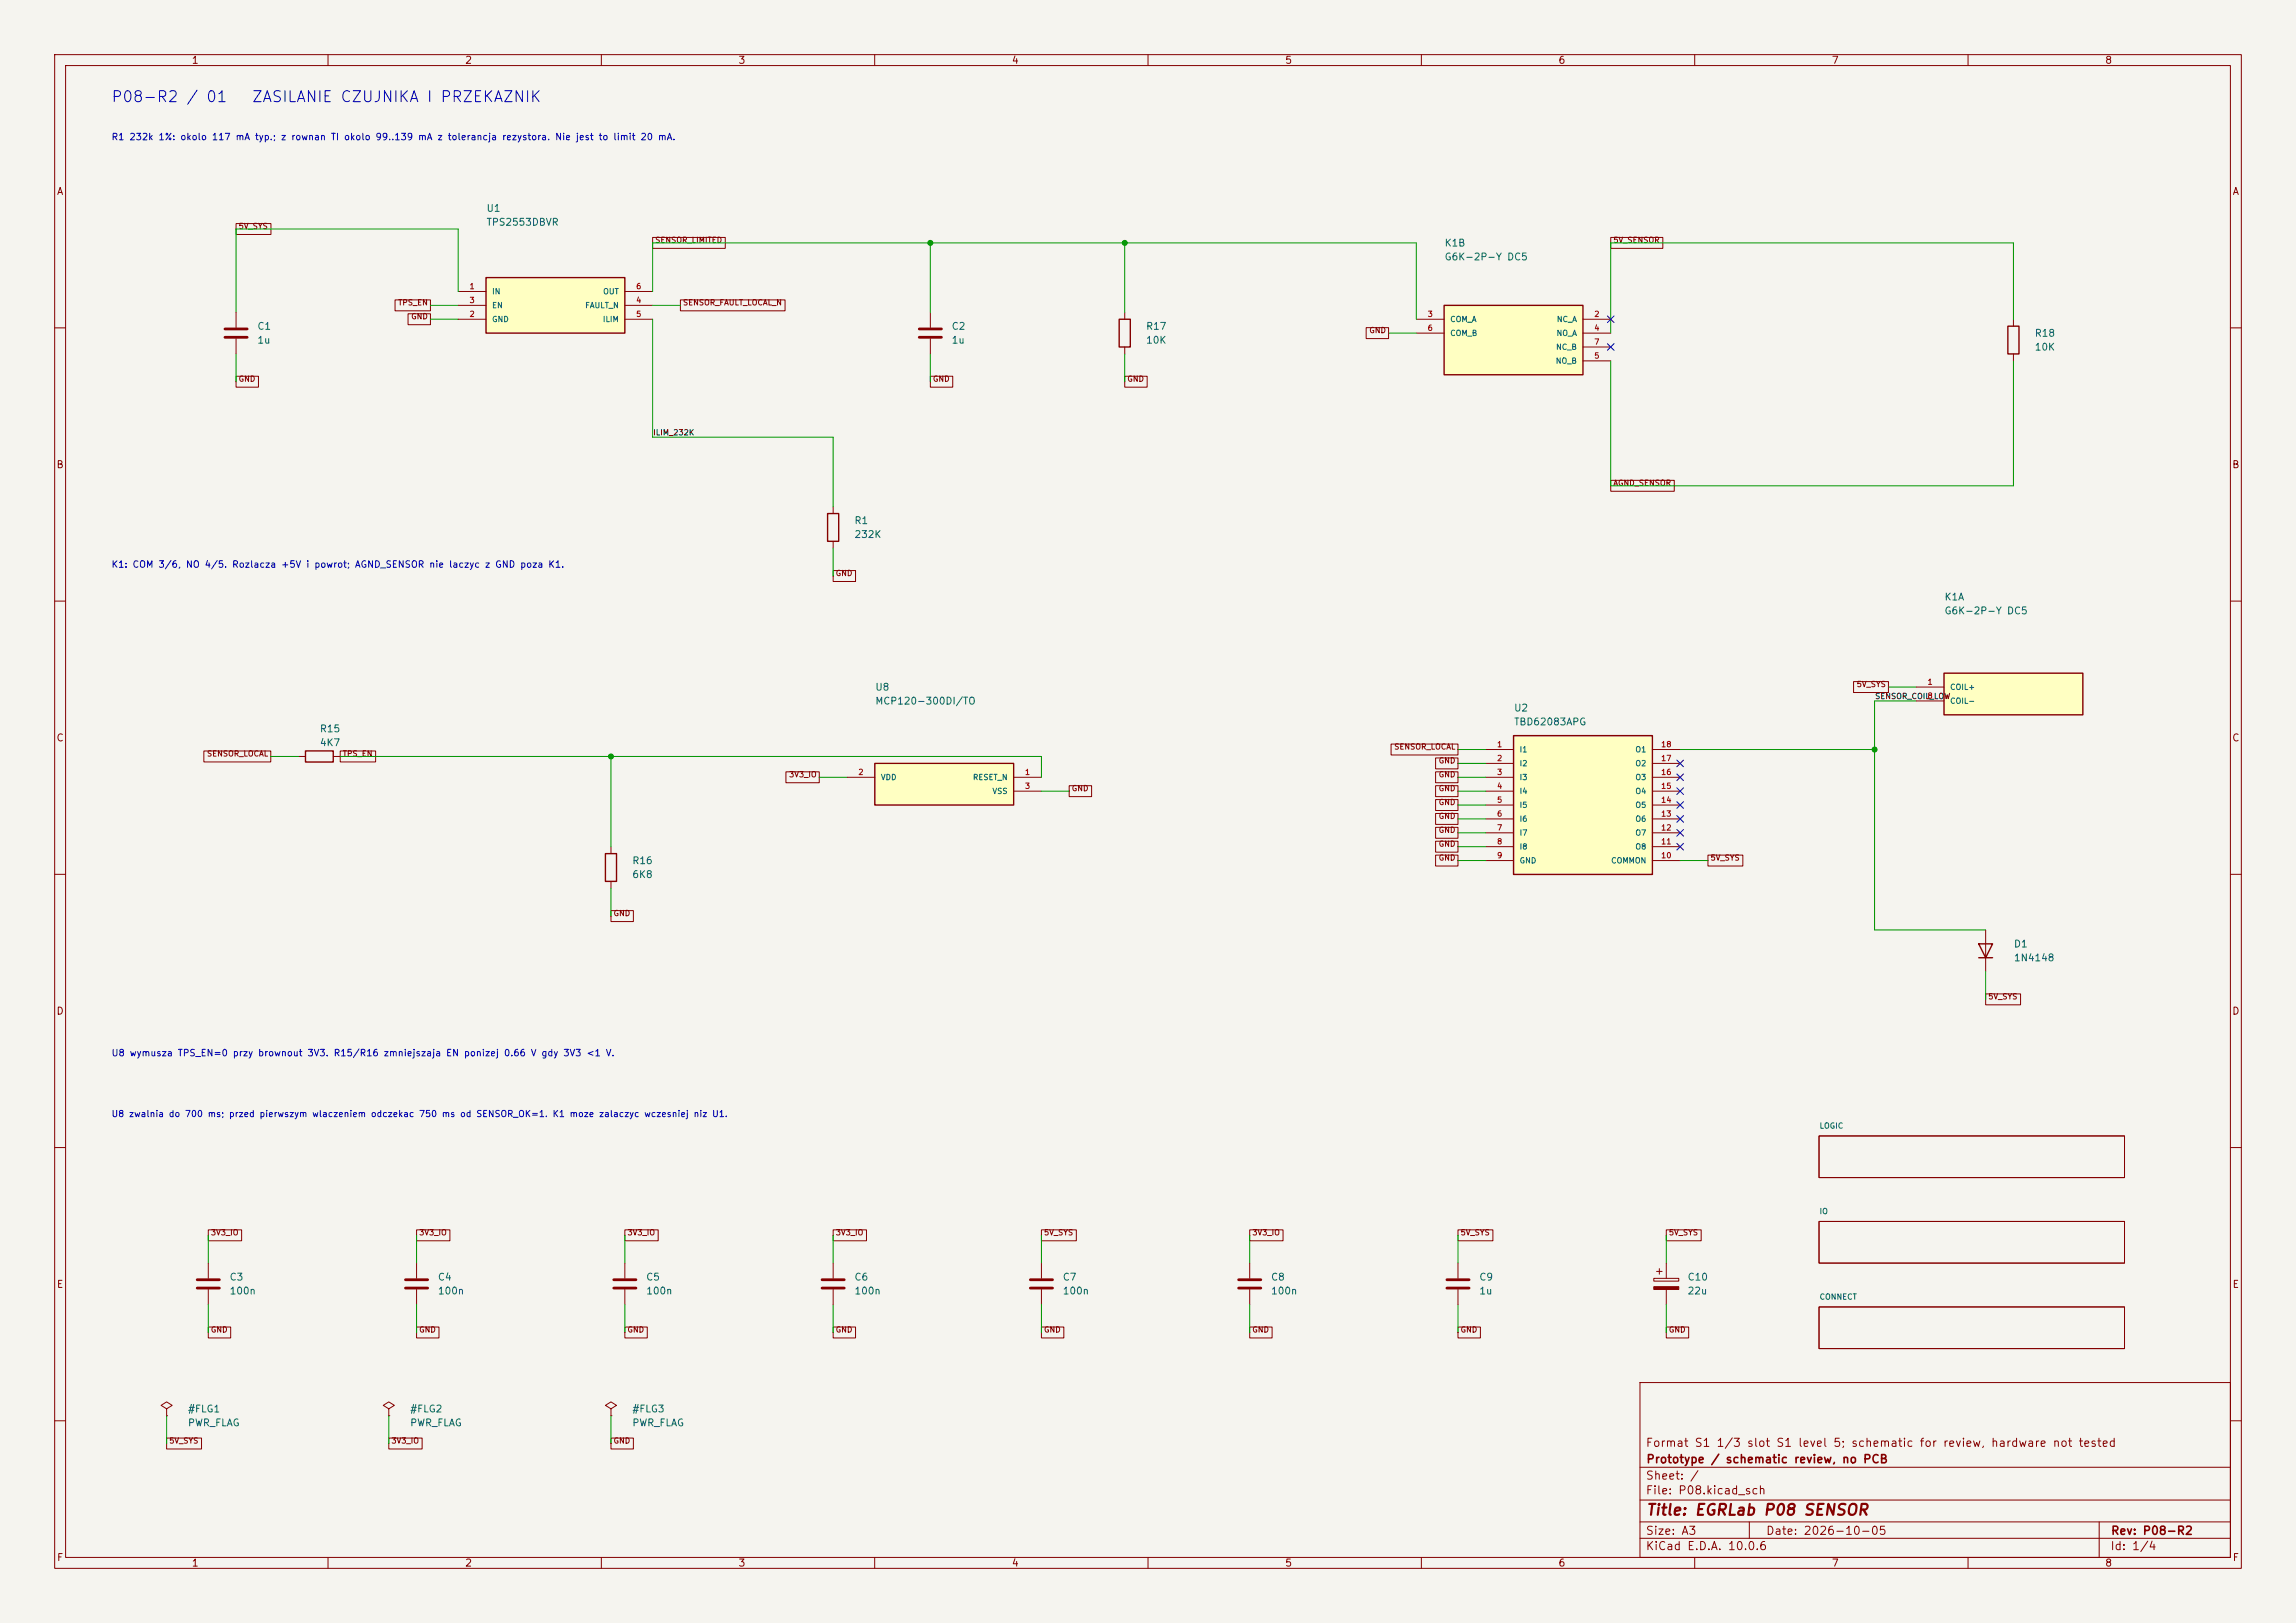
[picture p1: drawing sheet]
<svg xmlns="http://www.w3.org/2000/svg" width="420mm" height="297mm" viewBox="0 0 420 297" stroke-linecap="round" stroke-linejoin="round" font-family="sans-serif">
<defs><g id="words">
<g font-size="2" fill="#0000c2">
<text x="20.2" y="19.2">P08-R2 / 01</text>
<text x="45.9" y="19.2">ZASILANIE CZUJNIKA I PRZEKAZNIK</text>
</g>
<text font-size="2" fill="#840000" x="301" y="277.8">Title: EGRLab P08 SENSOR</text>
<g font-size="1.5" fill="#840000">
<text x="300.9" y="265.1">Format S1 1/3 slot S1 level 5; schematic for review, hardware not tested</text>
<text x="301" y="268.1">Prototype / schematic review, no PCB</text>
<text x="300.9" y="273.8">File: P08.kicad_sch</text>
<text x="300.9" y="271.1">Sheet: /</text>
<text x="300.9" y="281.2">Size: A3</text>
<text x="322.9" y="281.2">Date: 2026-10-05</text>
<text x="386" y="281.2">Rev: P08-R2</text>
<text x="300.9" y="284">KiCad E.D.A. 10.0.6</text>
<text x="385.9" y="284">Id: 1/4</text>
</g>
<g font-size="1.3" fill="#840000">
<text x="35" y="12">1</text>
<text x="85" y="12">2</text>
<text x="135" y="12">3</text>
<text x="185" y="12">4</text>
<text x="235" y="12">5</text>
<text x="285" y="12">6</text>
<text x="335" y="12">7</text>
<text x="385" y="12">8</text>
<text x="10.3" y="36">A</text>
<text x="408.3" y="36">A</text>
<text x="10.2" y="86">B</text>
<text x="408.2" y="86">B</text>
<text x="10.2" y="136">C</text>
<text x="408.2" y="136">C</text>
<text x="10.2" y="186">D</text>
<text x="408.2" y="186">D</text>
<text x="10.3" y="236">E</text>
<text x="408.3" y="236">E</text>
<text x="10.3" y="286">F</text>
<text x="35" y="287">1</text>
<text x="85" y="287">2</text>
<text x="135" y="287">3</text>
<text x="185" y="287">4</text>
<text x="235" y="287">5</text>
<text x="285" y="287">6</text>
<text x="335" y="287">7</text>
<text x="385" y="287">8</text>
<text x="408.3" y="286">F</text>
</g>
<g font-size="1.3" fill="#006464">
<text x="88.9" y="39.1">U1</text>
<text x="88.9" y="41.6">TPS2553DBVR</text>
<text x="264.1" y="45.4">K1B</text>
<text x="264.1" y="48">G6K-2P-Y DC5</text>
<text x="47" y="60.7">C1</text>
<text x="47" y="63.2">1u</text>
<text x="174" y="60.7">C2</text>
<text x="174" y="63.2">1u</text>
<text x="209.5" y="60.7">R17</text>
<text x="209.5" y="63.2">10K</text>
<text x="372.1" y="61.9">R18</text>
<text x="372.1" y="64.5">10K</text>
<text x="156.2" y="96.2">R1</text>
<text x="156.2" y="98.8">232K</text>
<text x="355.6" y="110.2">K1A</text>
<text x="355.6" y="112.7">G6K-2P-Y DC5</text>
<text x="160" y="126.7">U8</text>
<text x="160" y="129.2">MCP120-300DI/TO</text>
<text x="276.8" y="130.5">U2</text>
<text x="58.4" y="134.3">R15</text>
<text x="58.4" y="136.9">4K7</text>
<text x="276.8" y="133">TBD62083APG</text>
<text x="115.6" y="158.4">R16</text>
<text x="115.6" y="161">6K8</text>
<text x="368.3" y="173.7">D1</text>
<text x="368.3" y="176.2">1N4148</text>
<text x="41.9" y="234.6">C3</text>
<text x="41.9" y="237.2">100n</text>
<text x="80" y="234.6">C4</text>
<text x="80" y="237.2">100n</text>
<text x="118.1" y="234.6">C5</text>
<text x="118.1" y="237.2">100n</text>
<text x="156.2" y="234.6">C6</text>
<text x="156.2" y="237.2">100n</text>
<text x="194.3" y="234.6">C7</text>
<text x="194.3" y="237.2">100n</text>
<text x="232.4" y="234.6">C8</text>
<text x="232.4" y="237.2">100n</text>
<text x="270.5" y="234.6">C9</text>
<text x="270.5" y="237.2">1u</text>
<text x="308.6" y="234.6">C10</text>
<text x="308.6" y="237.2">22u</text>
<text x="34.3" y="258.8">#FLG1</text>
<text x="34.3" y="261.3">PWR_FLAG</text>
<text x="74.9" y="258.8">#FLG2</text>
<text x="74.9" y="261.3">PWR_FLAG</text>
<text x="115.6" y="258.8">#FLG3</text>
<text x="115.6" y="261.3">PWR_FLAG</text>
</g>
<g font-size="1.2" fill="#0000c2">
<text x="20.3" y="25.9">R1 232k 1%: okolo 117 mA typ.; z rownan TI okolo 99..139 mA z tolerancja rezystora. Nie jest to limit 20 mA.</text>
<text x="20.3" y="104.2">K1: COM 3/6, NO 4/5. Rozlacza +5V i powrot; AGND_SENSOR nie laczyc z GND poza K1.</text>
<text x="20.3" y="193.6">U8 wymusza TPS_EN=0 przy brownout 3V3. R15/R16 zmniejszaja EN ponizej 0.66 V gdy 3V3 &lt;1 V.</text>
<text x="20.3" y="204.7">U8 zwalnia do 700 ms; przed pierwszym wlaczeniem odczekac 750 ms od SENSOR_OK=1. K1 moze zalaczyc wczesniej niz U1.</text>
</g>
<g font-size="1" fill="#840000">
<text x="43.6" y="42.2">5V_SYS</text>
<text x="119.8" y="44.7">SENSOR_LIMITED</text>
<text x="295" y="44.7">5V_SENSOR</text>
<text x="72.7" y="56.1">TPS_EN</text>
<text x="75.1" y="58.7">GND</text>
<text x="124.8" y="56.1">SENSOR_FAULT_LOCAL_N</text>
<text x="250.4" y="61.2">GND</text>
<text x="43.6" y="70.1">GND</text>
<text x="170.6" y="70.1">GND</text>
<text x="206.1" y="70.1">GND</text>
<text x="295" y="89.1">AGND_SENSOR</text>
<text x="152.8" y="105.7">GND</text>
<text x="339.5" y="126">5V_SYS</text>
<text x="254.9" y="137.4">SENSOR_LOCAL</text>
<text x="37.8" y="138.7">SENSOR_LOCAL</text>
<text x="62.6" y="138.7">TPS_EN</text>
<text x="144.2" y="142.5">3V3_IO</text>
<text x="263.1" y="142.5">GND</text>
<text x="263.1" y="139.9">GND</text>
<text x="196" y="145">GND</text>
<text x="263.1" y="145">GND</text>
<text x="263.1" y="147.6">GND</text>
<text x="263.1" y="150.1">GND</text>
<text x="263.1" y="152.6">GND</text>
<text x="263.1" y="155.2">GND</text>
<text x="263.1" y="157.7">GND</text>
<text x="312.8" y="157.7">5V_SYS</text>
<text x="112.1" y="167.9">GND</text>
<text x="363.6" y="183.1">5V_SYS</text>
<text x="38.5" y="226.3">3V3_IO</text>
<text x="76.6" y="226.3">3V3_IO</text>
<text x="114.7" y="226.3">3V3_IO</text>
<text x="152.8" y="226.3">3V3_IO</text>
<text x="190.9" y="226.3">5V_SYS</text>
<text x="229" y="226.3">3V3_IO</text>
<text x="267.1" y="226.3">5V_SYS</text>
<text x="305.2" y="226.3">5V_SYS</text>
<text x="38.5" y="244.1">GND</text>
<text x="76.6" y="244.1">GND</text>
<text x="114.7" y="244.1">GND</text>
<text x="152.8" y="244.1">GND</text>
<text x="190.9" y="244.1">GND</text>
<text x="229" y="244.1">GND</text>
<text x="267.1" y="244.1">GND</text>
<text x="305.2" y="244.1">GND</text>
<text x="30.9" y="264.4">5V_SYS</text>
<text x="71.5" y="264.4">3V3_IO</text>
<text x="112.1" y="264.4">GND</text>
</g>
<g font-size="1" fill="#a90000">
<text x="85.8" y="53.2">1</text>
<text x="116.3" y="53.2">6</text>
<text x="85.8" y="58.2">2</text>
<text x="85.8" y="55.7">3</text>
<text x="116.3" y="55.7">4</text>
<text x="116.3" y="58.2">5</text>
<text x="261" y="58.2">3</text>
<text x="291.5" y="58.2">2</text>
<text x="261" y="60.8">6</text>
<text x="291.5" y="60.8">4</text>
<text x="291.5" y="65.9">5</text>
<text x="291.5" y="63.3">7</text>
<text x="352.5" y="125.5">1</text>
<text x="352.5" y="128.1">8</text>
<text x="273.7" y="137">1</text>
<text x="303.7" y="137">18</text>
<text x="156.9" y="142.1">2</text>
<text x="187.4" y="142.1">1</text>
<text x="273.7" y="139.5">2</text>
<text x="273.7" y="142.1">3</text>
<text x="303.7" y="142.1">16</text>
<text x="303.7" y="139.5">17</text>
<text x="187.4" y="144.6">3</text>
<text x="273.7" y="144.6">4</text>
<text x="273.7" y="147.1">5</text>
<text x="273.7" y="149.7">6</text>
<text x="303.7" y="149.7">13</text>
<text x="303.7" y="147.1">14</text>
<text x="303.7" y="144.6">15</text>
<text x="273.7" y="152.2">7</text>
<text x="273.7" y="154.8">8</text>
<text x="303.7" y="154.8">11</text>
<text x="303.7" y="152.2">12</text>
<text x="273.7" y="157.3">9</text>
<text x="303.7" y="157.3">10</text>
</g>
<g font-size="1" fill="#006464">
<text x="89.9" y="54.1">IN</text>
<text x="89.9" y="59.2">GND</text>
<text x="89.9" y="56.6">EN</text>
<text x="106.9" y="56.6">FAULT_N</text>
<text x="110.2" y="59.2">ILIM</text>
<text x="110.2" y="54.1">OUT</text>
<text x="265.2" y="59.2">COM_A</text>
<text x="284.7" y="59.2">NC_A</text>
<text x="265.2" y="61.7">COM_B</text>
<text x="284.5" y="64.3">NC_B</text>
<text x="284.6" y="61.7">NO_A</text>
<text x="284.5" y="66.8">NO_B</text>
<text x="356.6" y="126.5">COIL+</text>
<text x="356.6" y="129">COIL-</text>
<text x="277.9" y="137.9">I1</text>
<text x="299" y="137.9">O1</text>
<text x="161" y="143">VDD</text>
<text x="177.9" y="143">RESET_N</text>
<text x="277.9" y="140.5">I2</text>
<text x="277.9" y="143">I3</text>
<text x="299" y="143">O3</text>
<text x="299" y="140.5">O2</text>
<text x="181.4" y="145.5">VSS</text>
<text x="277.9" y="145.5">I4</text>
<text x="277.9" y="148.1">I5</text>
<text x="299" y="148.1">O5</text>
<text x="299" y="145.5">O4</text>
<text x="277.9" y="150.6">I6</text>
<text x="277.9" y="153.2">I7</text>
<text x="277.9" y="155.7">I8</text>
<text x="299" y="155.7">O8</text>
<text x="299" y="153.2">O7</text>
<text x="299" y="150.6">O6</text>
<text x="277.9" y="158.2">GND</text>
<text x="294.6" y="158.2">COMMON</text>
<text x="332.7" y="206.8">LOGIC</text>
<text x="332.7" y="222.4">IO</text>
<text x="332.7" y="238.1">CONNECT</text>
</g>
<g font-size="1" fill="#0f0f0f">
<text x="119.4" y="79.9">ILIM_232K</text>
<text x="342.9" y="128.2">SENSOR_COIL_LOW</text>
</g>
</g></defs>
<path d="M0 0h420v297h-420z" fill="#f5f4ef" stroke="#f5f4ef" stroke-width=".18"/>
<g fill="none" stroke="#840000" stroke-width=".18">
<path d="M10 10h400v277h-400zM12 12h396v273h-396zM60 10v2M110 10v2M160 10v2M210 10v2M260 10v2M310 10v2M360 10v2M10 60h2M408 60h2M10 110h2"/>
<path d="M408 110h2M10 160h2M408 160h2M10 210h2M332.7 207.9h55.9v7.6h-55.9zM408 210h2M332.7 239.2h55.9v7.6h-55.9zM332.7 223.5h55.9v7.6h-55.9zM300 253h108v32h-108zM10 260h2M300 278.5h108M300 274.5h108"/>
<path d="M300 268.5h108M320 278.5v3M384 278.5v6.5M408 260h2M60 285v2M110 285v2M160 285v2M210 285v2M260 285v2M300 281.5h108M310 285v2M360 285v2"/>
</g>
<path d="M88.9 50.8h25.4v10.2h-25.4z" fill="#ffffc2"/>
<path d="M88.9 50.8h25.4v10.2h-25.4z" fill="none" stroke="#840000" stroke-width=".25"/>
<path d="M83.8 53.3h5.1M83.8 58.4h5.1M83.8 55.9h5.1M114.3 53.3h5.1M114.3 58.4h5.1M114.3 55.9h5.1M76.2 231.1v2.8M76.2 236v2.8" fill="none" stroke="#840000" stroke-width=".18"/>
<path d="M74.2 234.2h4M74.2 235.7h4" fill="none" stroke="#840000" stroke-width=".51"/>
<path d="M160 139.7h25.4v7.6h-25.4z" fill="#ffffc2"/>
<path d="M55.9 137.4h5.1v2h-5.1zM160 139.7h25.4v7.6h-25.4zM110.7 156.2h2.1v5.1h-2.1z" fill="none" stroke="#840000" stroke-width=".25"/>
<g fill="none" stroke="#840000" stroke-width=".18">
<path d="M43.2 57.2v2.7M43.2 62v2.8M54.6 138.4h1.3M61 138.4h1.2M111.8 154.9v1.3M154.9 142.2h5.1M185.4 142.2h5.1M185.4 144.8h5.1M111.8 161.3v1.3M190.5 231.1v2.8M190.5 236v2.8M266.7 231.1v2.8"/>
<path d="M266.7 236v2.8M302.5 233.9h4.6v.5h-4.6zM303 232.7h1M303.5 232.2v1M304.8 231.1v2.8M304.8 236v2.8M71.1 257.8l1-.6-1-.7-1 .7 1 .6v1.3M71.1 259.1h.1"/>
</g>
<path d="M41.1 60.2h4.1M41.1 61.7h4.1M188.5 234.2h4M188.5 235.7h4M264.7 234.2h4M264.7 235.7h4" fill="none" stroke="#840000" stroke-width=".51"/>
<path d="M302.5 235.5h4.6v.5h-4.6z" fill="#840000" stroke="#840000" stroke-width=".18"/>
<path d="M264.2 55.9h25.4v12.7h-25.4z" fill="#ffffc2"/>
<path d="M204.7 58.4h2.1v5.1h-2.1zM264.2 55.9h25.4v12.7h-25.4zM367.3 59.7h2v5.1h-2z" fill="none" stroke="#840000" stroke-width=".25"/>
<path d="M205.7 57.2v1.2M259.1 58.4h5.1M289.6 58.4h5M368.3 58.4v1.3M205.7 63.5v1.3M259.1 61h5.1M289.6 61h5M289.6 66h5M289.6 63.5h5M368.3 64.8v1.2M30.5 257.8l1-.6-1-.7-1 .7 1 .6v1.3M30.5 259.1h.1" fill="none" stroke="#840000" stroke-width=".18"/>
<path d="M355.6 123.2h25.4v7.6h-25.4z" fill="#ffffc2"/>
<path d="M355.6 123.2h25.4v7.6h-25.4zM361.9 172.7h2.6l-1.3 2.6zM361.9 175.3h2.6" fill="none" stroke="#840000" stroke-width=".25"/>
<path d="M350.5 125.7h5.1M350.5 128.3h5.1M363.2 170.2v7.6M111.8 257.8l1-.6-1-.7-1.1 .7 1.1 .6v1.3M111.8 259.1h.1" fill="none" stroke="#840000" stroke-width=".18"/>
<path d="M276.9 134.6h25.4v25.4h-25.4z" fill="#ffffc2"/>
<path d="M151.4 94h2v5.1h-2zM276.9 134.6h25.4v25.4h-25.4z" fill="none" stroke="#840000" stroke-width=".25"/>
<g fill="none" stroke="#840000" stroke-width=".18">
<path d="M43.2 40.9h6.4v2h-6.4zM72.3 54.9h6.4v2h-6.4zM74.6 57.4h4.1v2h-4.1zM119.4 43.4h13.3v2.1h-13.3zM124.5 54.9h19.1v2h-19.1zM170.2 57.2v2.7M249.9 60h4.1v2h-4.1zM294.6 43.4h9.6v2.1h-9.6zM43.2 68.8h4.1v2.1h-4.1zM170.2 68.8h4.1v2.1h-4.1zM170.2 62v2.8M205.7 68.8h4.1v2.1h-4.1z"/>
<path d="M152.4 92.7v1.3M152.4 99.1v1.2M294.6 87.9h11.7v2h-11.7zM152.4 104.4h4.1v2h-4.1zM37.3 137.4h12.2v2h-12.2zM62.2 137.4h6.5v2h-6.5zM254.5 136.2h12.2v2h-12.2zM262.6 138.7h4.1v2h-4.1zM271.8 137.2h5.1M271.8 139.7h5.1M302.3 137.2h5M302.3 139.7h5"/>
<path d="M339.1 124.7h6.3v2h-6.3zM143.8 141.2h6.1v2h-6.1zM195.6 143.8h4.1v2h-4.1zM262.6 148.9h4.1v2h-4.1zM262.6 151.4h4.1v2h-4.1zM262.6 141.2h4.1v2h-4.1zM262.6 143.8h4.1v2h-4.1zM262.6 146.3h4.1v2h-4.1zM262.6 153.9h4.1v2h-4.1zM262.6 156.5h4.1v2h-4.1zM271.8 142.2h5.1M271.8 144.8h5.1"/>
<path d="M271.8 147.3h5.1M271.8 149.9h5.1M271.8 152.4h5.1M271.8 154.9h5.1M271.8 157.5h5.1M302.3 142.2h5M302.3 144.8h5M302.3 147.3h5M302.3 149.9h5M302.3 152.4h5M302.3 154.9h5M302.3 157.5h5"/>
<path d="M312.4 156.5h6.4v2h-6.4zM111.8 166.6h4.1v2h-4.1zM363.2 181.9h6.4v2h-6.4zM38.1 225.1h6.1v2h-6.1zM38.1 231.1v2.8M38.1 236v2.8M76.2 225.1h6.1v2h-6.1zM114.3 225.1h6.1v2h-6.1zM114.3 231.1v2.8M114.3 236v2.8M152.4 225.1h6.1v2h-6.1zM152.4 231.1v2.8"/>
<path d="M152.4 236v2.8M190.5 225.1h6.4v2h-6.4zM228.6 225.1h6.1v2h-6.1zM228.6 231.1v2.8M228.6 236v2.8M266.7 225.1h6.4v2h-6.4zM304.8 225.1h6.4v2h-6.4zM38.1 242.8h4.1v2h-4.1zM76.2 242.8h4.1v2h-4.1zM114.3 242.8h4.1v2h-4.1zM152.4 242.8h4.1v2h-4.1zM190.5 242.8h4.1v2h-4.1z"/>
<path d="M228.6 242.8h4.1v2h-4.1zM266.7 242.8h4.1v2h-4.1zM304.8 242.8h4.1v2h-4.1zM30.5 263.2h6.4v2h-6.4zM71.1 263.2h6.1v2h-6.1zM111.8 263.2h4.1v2h-4.1z"/>
</g>
<path d="M168.1 60.2h4.1M168.1 61.7h4.1M36.1 234.2h4M36.1 235.7h4M112.3 234.2h4M112.3 235.7h4M150.4 234.2h4M150.4 235.7h4M226.6 234.2h4M226.6 235.7h4" fill="none" stroke="#840000" stroke-width=".51"/>
<g fill="none" stroke="#009600" stroke-width=".18">
<path d="M78.7 55.9h5.1M78.7 58.4h5.1M83.8 53.3v-11.4h-40.6v15.3M119.4 58.4v21.6h33v12.7M119.4 53.3v-8.8h139.7v13.9M119.4 55.9h5.1M170.2 44.5v12.7M205.7 44.5v12.7M368.3 58.4v-13.9h-73.7v16.5M43.2 64.8v5.1M170.2 64.8v5.1M205.7 64.8v5.1"/>
<path d="M254 61h5.1M294.6 66v22.9h73.7v-22.9M152.4 100.3v5.1M49.5 138.4h5.1M62.2 138.4h128.3v3.8M111.8 138.4v16.5M266.7 139.7h5.1M266.7 137.2h5.1M307.3 137.2h35.6M345.4 125.7h5.1M350.5 128.3h-7.6v41.9h20.3M149.9 142.2h5"/>
<path d="M190.5 144.8h5.1M266.7 142.2h5.1M266.7 144.8h5.1M266.7 149.9h5.1M266.7 147.3h5.1M266.7 157.5h5.1M266.7 154.9h5.1M266.7 152.4h5.1M307.3 157.5h5.1M111.8 162.6v5M363.2 177.8v5.1M38.1 226.1v5"/>
<path d="M38.1 238.8v5M76.2 226.1v5M76.2 238.8v5M114.3 226.1v5M114.3 238.8v5M152.4 226.1v5M152.4 238.8v5M190.5 226.1v5M190.5 238.8v5M228.6 226.1v5M228.6 238.8v5M266.7 226.1v5"/>
<path d="M266.7 238.8v5M304.8 226.1v5M304.8 238.8v5M30.5 259.1v5.1M71.1 259.1v5.1M111.8 259.1v5.1"/>
</g>
<g fill="none" stroke="#000084" stroke-width=".18">
<path d="M294 57.8l1.2 1.2M295.2 57.8l-1.2 1.2M294 62.9l1.2 1.2M295.2 62.9l-1.2 1.2M306.7 139.1l1.2 1.2M307.9 139.1l-1.2 1.2M306.7 154.3l1.2 1.2M306.7 146.7l1.2 1.2M306.7 151.8l1.2 1.2M306.7 144.2l1.2 1.2M306.7 141.6l1.2 1.2M306.7 149.3l1.2 1.2"/>
<path d="M307.9 154.3l-1.2 1.2M307.9 146.7l-1.2 1.2M307.9 151.8l-1.2 1.2M307.9 144.2l-1.2 1.2M307.9 141.6l-1.2 1.2M307.9 149.3l-1.2 1.2"/>
</g>
<g fill="#009600" stroke="#009600" stroke-width=".18">
<circle cx="205.7" cy="44.5" r=".46"/>
<circle cx="170.2" cy="44.5" r=".46"/>
<circle cx="342.9" cy="137.2" r=".46"/>
<circle cx="111.8" cy="138.4" r=".46"/>
</g>
<use href="#words"/>
</svg>
